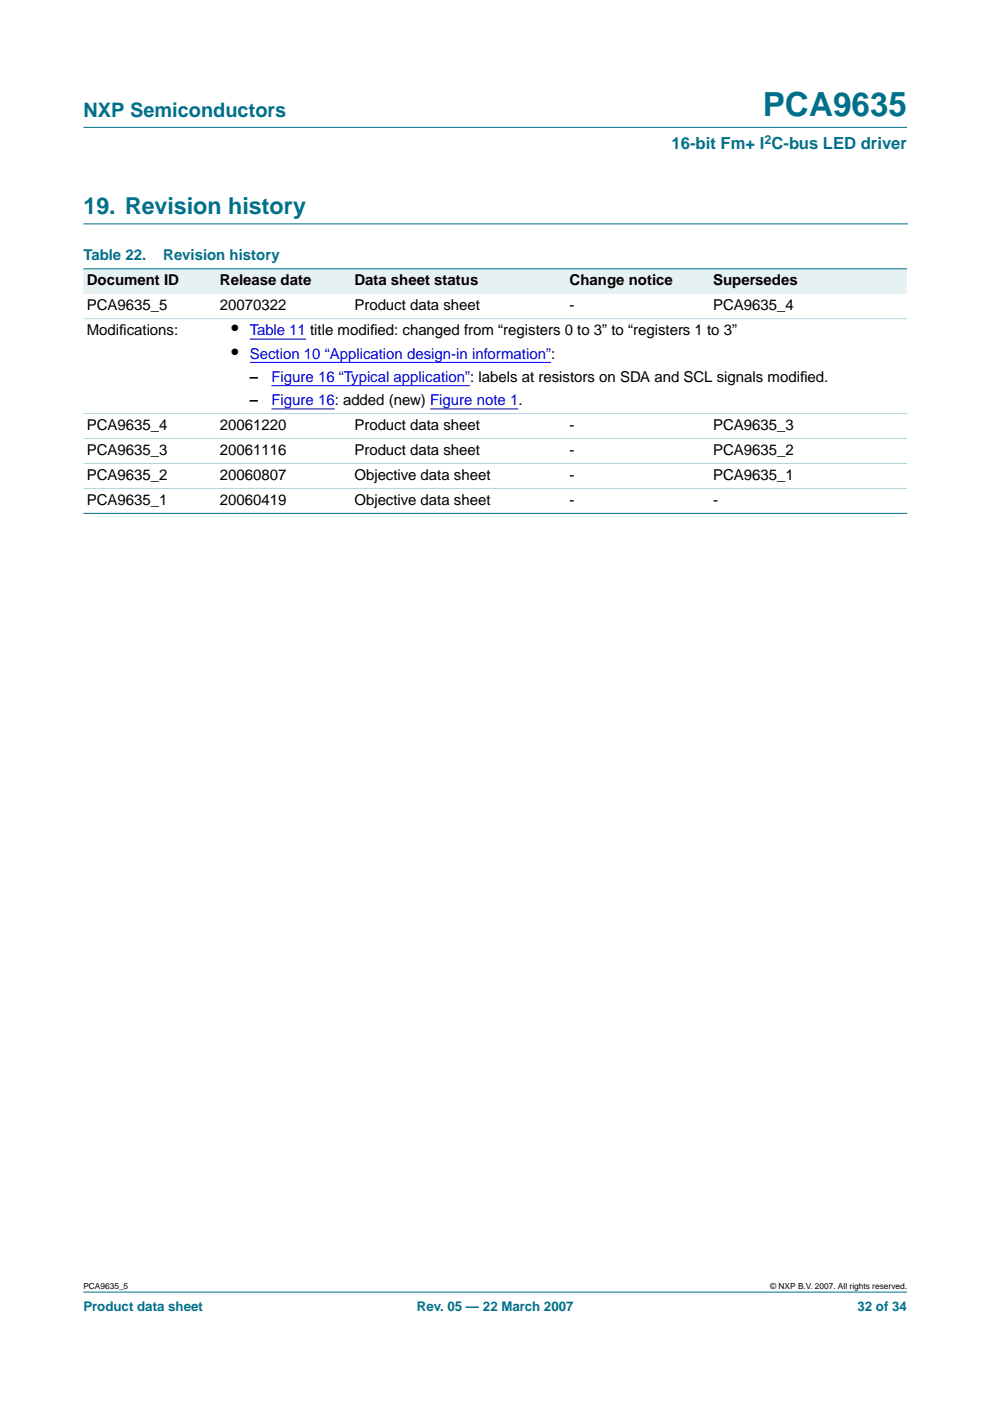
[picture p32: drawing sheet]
<svg xmlns="http://www.w3.org/2000/svg" width="210mm" height="297mm" viewBox="0 0 210 297" stroke-linecap="round" stroke-linejoin="round" font-family="sans-serif">
<defs><g id="words">
<text font-size="7.1" fill="#00708a" x="161.7" y="24.7">PCA9635</text>
<text font-size="4.9" fill="#00708a" x="17.7" y="45.5">19. Revision history</text>
<text font-size="4.2" fill="#00708a" x="17.7" y="24.9">NXP Semiconductors</text>
<g font-size="4.2">
<text x="49.1" y="71.1">•</text>
<text x="49.1" y="76">•</text>
</g>
<text font-size="3.5" fill="#00708a" x="142.4" y="31.6">16-bit Fm+ I C-bus LED driver</text>
<g font-size="3.2" fill="#00708a">
<text x="17.7" y="55.2">Table 22.</text>
<text x="34.6" y="55.2">Revision history</text>
</g>
<g font-size="3.2">
<text x="18.4" y="65.8">PCA9635_5</text>
<text x="18.4" y="60.5">Document ID</text>
<text x="46.6" y="60.5">Release date</text>
<text x="46.6" y="65.8">20070322</text>
<text x="75.1" y="65.8">Product data sheet</text>
<text x="75.1" y="60.5">Data sheet status</text>
<text x="120.8" y="60.5">Change notice</text>
<text x="120.8" y="65.8">-</text>
<text x="151.2" y="60.5">Supersedes</text>
<text x="151.2" y="65.8">PCA9635_4</text>
<text x="18.4" y="71.1">Modif</text>
<text x="25.3" y="71.1">ications:</text>
<text x="78.5" y="71.1">ied: changed from “registers 0 to 3” to “registers 1 to 3”</text>
<text x="53" y="81">–</text>
<text x="169.6" y="81">ied.</text>
<text x="53" y="85.9">–</text>
<text x="18.4" y="91.2">PCA9635_4</text>
<text x="46.6" y="91.2">20061220</text>
<text x="75.1" y="91.2">Product data sheet</text>
<text x="120.8" y="91.2">-</text>
<text x="151.2" y="91.2">PCA9635_3</text>
<text x="18.4" y="96.5">PCA9635_3</text>
<text x="18.4" y="101.8">PCA9635_2</text>
<text x="46.6" y="96.5">20061116</text>
<text x="46.6" y="101.8">20060807</text>
<text x="75.1" y="96.5">Product data sheet</text>
<text x="75.1" y="101.8">Objective data sheet</text>
<text x="120.8" y="96.5">-</text>
<text x="120.8" y="101.8">-</text>
<text x="151.2" y="96.5">PCA9635_2</text>
<text x="151.2" y="101.8">PCA9635_1</text>
<text x="18.4" y="107.1">PCA9635_1</text>
<text x="46.6" y="107.1">20060419</text>
<text x="75.1" y="107.1">Objective data sheet</text>
<text x="120.8" y="107.1">-</text>
<text x="151.2" y="107.1">-</text>
</g>
<g font-size="3.2" fill="#00f">
<text x="53" y="71.1">Table 11 title modif</text>
<text x="53" y="76">Section 10 “Application design-in information”:</text>
<text x="57.6" y="81">Figure 16 “Typical application”: labels at resistors on SDA and SCL signals modif</text>
<text x="57.6" y="85.9">Figure 16: added (new) Figure note 1.</text>
</g>
<g font-size="2.8" fill="#00708a">
<text x="17.7" y="278">Product data sheet</text>
<text x="88.4" y="278">Rev. 05 — 22 March 2007</text>
<text x="181.8" y="278">32 of 34</text>
</g>
<text font-size="2.6" fill="#00708a" x="162.1" y="30.5">2</text>
<g font-size="1.8">
<text x="17.7" y="273.4">PCA9635_5</text>
<text x="163.3" y="273.4">© NXP B.V. 2007. All rights reserved.</text>
</g>
</g></defs>
<g fill="#00708a" stroke="#00708a" stroke-width=".21">
<path d="M17.7 273.9h174.6z"/>
<path d="M17.7 27h174.6z"/>
</g>
<path d="M17.7 47.5h174.7" fill="none" stroke="#00708a" stroke-width=".21"/>
<g fill="#e6f2f2">
<path d="M17.7 57h28.2v5.3h-28.2z" fill-rule="evenodd"/>
<path d="M45.9 57h28.5v5.3h-28.5z" fill-rule="evenodd"/>
<path d="M74.4 57h45.7v5.3h-45.7z" fill-rule="evenodd"/>
<path d="M120.1 57h30.4v5.3h-30.4z" fill-rule="evenodd"/>
<path d="M150.5 57h41.8v5.3h-41.8z" fill-rule="evenodd"/>
</g>
<path d="M53 71.9h11.9M53 76.8h63.8M57.6 81.8h42.1M57.6 86.7h13.4M91.2 86.7h18.7" fill="none" stroke="#00f" stroke-width=".21"/>
<g fill="#00708a" stroke="#00708a" stroke-width=".21">
<path d="M17.7 57h174.6z"/>
<path d="M17.7 108.8h174.6z"/>
</g>
<g fill="#b3d4db" stroke="#b3d4db" stroke-width=".21">
<path d="M17.7 67.6h174.6z"/>
<path d="M17.7 87.7h174.6z"/>
<path d="M17.7 93h174.6z"/>
<path d="M17.7 98.3h174.6z"/>
<path d="M17.7 103.6h174.6z"/>
</g>
<use href="#words"/>
</svg>
